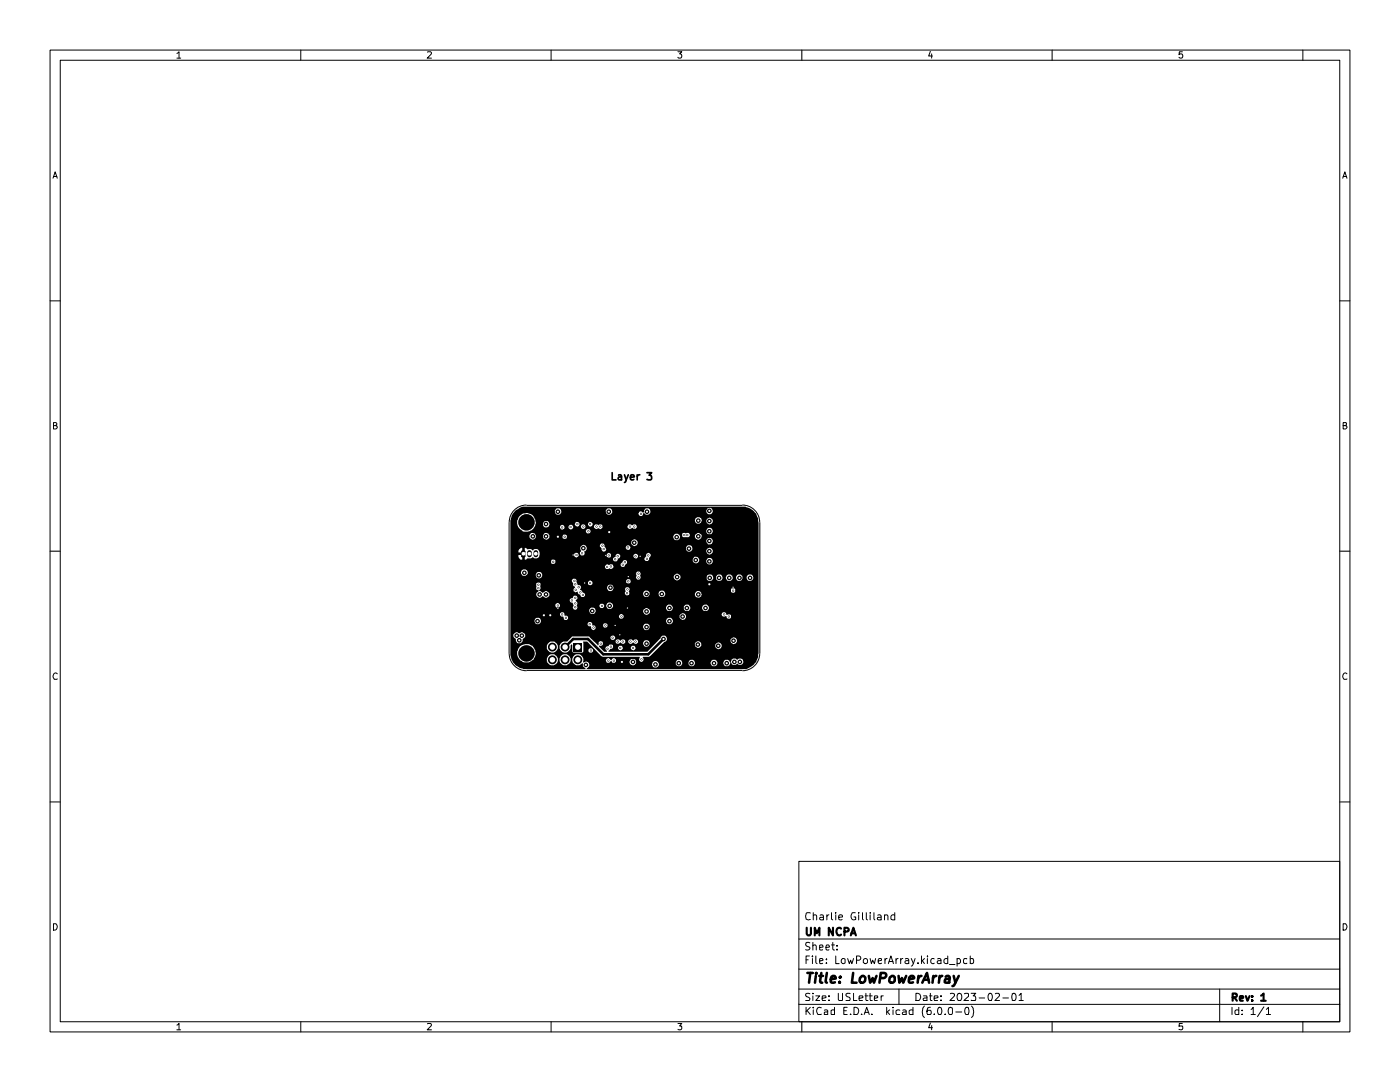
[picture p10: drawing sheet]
<svg xmlns="http://www.w3.org/2000/svg" width="279mm" height="216mm" viewBox="0 0 279 216" stroke-linecap="round" stroke-linejoin="round" font-family="sans-serif">
<g fill="none" stroke="#000" stroke-width=".2">
<path d="M10 10h259.4v195.9h-259.4zM12 12h255.4v191.9h-255.4zM35.3 10.7l.4-.4v1.3M35.3 11.6h.8M60 10v2M85.3 10.4l.6-.1 .2 .4-.8 .9h.8M110 10v2M135.3 10.3h.8l-.5 .5h.4l.1 .2-.1 .5-.5 .1-.2-.2M160 10v2M185.7 10.2l-.4 1h.8M185.9 10.8v.8M210 10v2"/>
<path d="M236 10.3h-.6l-.1 .6 .2-.1h.5v.7l-.5 .1-.2-.2M260 10v2M10.6 35.6l.4-1.3 .4 1.3M10.7 35.2h.6M268 35.6l.4-1.3 .4 1.3M268.1 35.2h.6M10 60h2M267.4 60h2M10.7 84.9h.4l.2-.4-.1-.2h-.5v1.3h.5l.2-.4-.3-.3M268.1 84.9l.5-.1v-.5h-.5v1.3h.5l.2-.4-.3-.3M10 110h2M101.6 104.2v26.2"/>
<path d="M105.1 100.8a3.4 3.4 0 0 0-3.5 3.4M105.1 100.8h43.1M148.2 100.8a3.5 3.5 0 0 1 3.4 3.4v26.2a3.4 3.4 0 0 1-3.4 3.4M267.4 110h2M11.4 134.5a.58 .58 0 0 0-.8 .1 .58 .58 0 0 0 .2 .8v.2l.6-.1M101.6 130.4a3.4 3.4 0 0 0 3.5 3.4M105.1 133.8h43.1M268.8 134.5a.58 .58 0 0 0-.8 .1 .58 .58 0 0 0 .1 .8l.1 .2 .6-.1M10 160h2M159.4 171.9h108v32h-108zM267.4 160h2M10.7 184.3h.5a.72 .72 0 0 1 .2 .8 .72 .72 0 0 1-.7 .5z"/>
<path d="M159.4 197.4h108M159.4 193.4h108M159.4 187.4h108M160.9 191.5h.4M161.5 190.8h-.6v1.5M161.6 198.3h-.7v.5l.6 .3 .1 .3-.1 .2h-.7M161.6 188.1h-.7a.61 .61 0 0 0 0 .7 .61 .61 0 0 0 .6 .2l.1 .3a.6 .6 0 0 1-.8 .2M161.7 182.2l-.7-.1-.2 .6a.63 .63 0 0 0 .2 .7 .63 .63 0 0 0 .7 .1M162.1 190.8v.1M162.1 191.3v1M162.2 198.2v.1M162.2 188.7l.3-.1h.3l.1 1"/>
<path d="M162.2 188v1.6M162.2 198.7v.9M162.3 182.7l.1-.1a.36 .36 0 0 1 .6 .2v.8M162.3 182.1v1.5M162.8 198.7h.8l-.8 .9h.8M162.8 190.8v1.2l.3 .3M163.6 191.8l.7-.2-.2-.3h-.5v.9h.6M163.6 189.1l.7-.1-.2-.4h-.5v.9h.6M163.7 182.6h.6v1M164.1 199.2l.7-.1v-.4h-.6l-.1 .2 .1 .7h.6M164.3 183h-.6l-.1 .2v.2l.2 .2 .5-.1M164.8 189.1l.7-.1-.1-.4h-.5l-.1 .8 .2 .2 .4-.1"/>
<path d="M164.9 192.1v.2M164.9 191.3v.2M165 182.5v1.1M165.4 199.6h.1M165.4 198.7v.2M165.4 182.5l-.4 .4M165.9 182.1v1.3l.3 .2M165.9 188.6h.6M166.2 188v1.4l.3 .2M166.8 190.8v1.5h.7M166.8 182.1v.1M166.8 182.5v1.1"/>
<path d="M167 189.4v.2M167 188.6v.2M167.3 198.2v1.2l.2 .2h.6v-1.4M167.4 183h.7v-.4l-.5-.1-.2 .3 .1 .7h.6M168 191.4l.1-.1 .6 .1-.1 .8-.5 .1-.2-.3zM169.2 191.3l.3 1 .3-.7 .2 .7 .3-1M169.7 198.3l-.6-.1-.3 .3a.74 .74 0 0 0 .8 .6v.5h-.8M170.3 198.2v1.4h.7M170.7 182.1h-.6a.82 .82 0 0 0-.3 .8 .82 .82 0 0 0 .6 .7l.4-.1v-.5h-.4M170.9 191.6l.7-.1 .2-.2-.1-.4-.3-.1h-.5v1.5M171.4 182.1v.1M171.4 182.5v1.1"/>
<path d="M171.4 199.2l.8-.1-.1-.4h-.6l-.1 .2 .1 .7h.6M172.1 182.1v1.3l.2 .2M172.4 191.4l.2-.1h.4l.1 .3v.4a.47 .47 0 0 1-.4 .3 .47 .47 0 0 1-.4-.3zM172.6 198.7h.6M172.8 198.2v1.3l.1 .1h.3M172.9 182.1v1.3l.2 .2M173.5 198.7h.6M173.7 198.2v1.3v.1h.4M173.7 191.3l.2 1 .3-.7 .3 .7 .3-1M173.7 182.1v.1M173.7 182.5v1.1M174.4 182.1v1.3l.2 .2"/>
<path d="M174.5 199.2l.7-.1-.1-.4h-.5l-.1 .2 .1 .7h.5M175.2 182.6h.6l.1 1M175.3 191.8l.6-.2v-.3h-.4l-.2 .2v.7h.6M175.9 183h-.7l-.1 .2v.2l.2 .2 .6-.1M175.9 198.7v.9M176.3 198.7h-.4v.3M176.5 182.7l.1-.1a.36 .36 0 0 1 .6 .2v.8M176.5 182.5v1.1M176.6 191.3v1M177 191.3h-.1l-.3 .3M177.3 192.3l.5-1.5 .5 1.5M177.5 191.9h.7"/>
<path d="M178.6 182.6l-.5-.1-.3 .4 .1 .6h.7M178.6 182.1v1.5M178.8 191.3v1M179.2 191.3l-.4 .3M179.4 197.4v3M179.7 191.3v1M180.2 191.3l-.5 .3M180.7 191.3h.6l.1 1M181.4 191.6l-.6 .1-.2 .2 .2 .4 .6-.1M181.9 191.3l.4 1M182.6 191.3l-.3 1-.4 .5M182.8 198.2a.79 .79 0 0 1 .9 .5 .79 .79 0 0 1-.3 .9h-.6z"/>
<path d="M183.2 192.1v.2M183.9 190.8v1.5M184.1 191.7l.4 .6M184.3 198.7h.6l.1 .2v.7h-.7v-.4l.7-.1M184.5 191.3l-.6 .6M185.1 190.8v.1M185.1 191.3v1M185.5 198.7h.5M185.7 198.2v1.3l.1 .1h.2M186.4 199.2l.8-.1-.1-.4h-.6l-.1 .2 .1 .7h.6M186.4 191.3h-.4l-.2 .3v.4l.2 .3 .4-.1M187.1 191.3h.6l.1 1"/>
<path d="M187.8 199.6h.1M187.8 198.7v.2M187.8 191.6l-.5 .1-.3 .2 .3 .4 .5-.1M189.1 191.3h-.5l-.2 .3v.4a.52 .52 0 0 0 .7 .2M189.1 190.8v1.5M189.5 192.4h1.1M189.7 198.3h.7l.1 .3-.9 1h.9M191 191.3h.4l.3 .3v.4l-.3 .3-.4-.1M191 191.3v1.5M191.2 198.3l.3-.1a.88 .88 0 0 1 .2 1.4h-.4l-.2-.2-.1-.7zM192.4 198.3h.9v.5l-.9 .8h.9M193 191.3h-.5l-.2 .3 .1 .6h.6"/>
<path d="M193.6 191.3h.5l.2 .3-.1 .6h-.6M193.6 190.8v1.5M193.8 198.2h.9l-.5 .5 .4 .1v.8h-.8M195.4 199.1h1.1M197.4 198.3l.3-.1a1.04 1.04 0 0 1 .2 1.4h-.5l-.1-.2-.1-.7zM198.6 198.3l.6-.1 .2 .1 .1 .3-1 1h1M200.2 199.1h1.1M202 198.3l.4-.1a.96 .96 0 0 1 .1 1.4h-.5zM203.4 198.6l.4-.4v1.4M203.4 199.6h.8M243.4 197.4v6.5M268.1 184.3h.5a.72 .72 0 0 1 .2 .8 .72 .72 0 0 1-.7 .5z"/>
<path d="M35.3 204.6l.4-.4v1.3M35.3 205.5h.8M60 203.9v2M85.3 204.3l.6-.1 .2 .4-.8 .9h.8M110 203.9v2M135.3 204.2h.8l-.5 .5h.4v.7h-.7M159.4 200.4h108M160 203.9v2M160.9 201v1.4M161 201.6l.7 .8M161.7 201l-.8 .8M162.3 201v.1"/>
<path d="M162.3 201.5v.9M163.9 201.1a.67 .67 0 0 0-.8 .1 .67 .67 0 0 0 0 .9l.1 .3h.7M164.5 201.6l.5-.1 .2 .2v.7h-.7v-.4l.7-.2M166.5 201v1.4h-.6v-.8h.6M168.4 201.7h.5M169.1 201h-.7v1.4h.7M169.8 202.4h.1M170.4 201a.79 .79 0 0 1 .9 .5 .79 .79 0 0 1-.3 .9h-.6zM172 202.4h.1M172.5 202.4l.5-1.4 .5 1.4M172.6 202h.7M174 202.4h.1"/>
<path d="M177 201v1.4M177.1 201.9l.4 .5M177.5 201.5l-.5 .5M178.2 201v.1M178.2 201.5v.9M179.6 201.6l-.4-.1-.4 .3v.4l.2 .2h.6M180.2 201.6l.4-.1 .2 .2v.7h-.6v-.4l.6-.2M182.2 201v1.4h-.6l-.2-.2 .1-.6h.7M184.5 200.7a1.74 1.74 0 0 0 0 2.3M185.7 204.1l-.4 1h.8M185.7 201l-.4 .1a1.28 1.28 0 0 0-.2 1.3h.6l.1-.6-.1-.2h-.6l-.1 .2M185.9 204.6v.9"/>
<path d="M186.4 202.4h.1M187.3 201.1l.3-.1a1.1 1.1 0 0 1 .2 1.4h-.4l-.2-.2-.1-.6zM188.6 202.4h.1M189.4 201.1l.3-.1 .4 .3v.9l-.2 .2h-.4l-.2-.2-.1-.6zM190.8 201.9h1.1M192.7 201.1h.6l.1 .8-.2 .5h-.4l-.2-.2-.1-.6zM193.9 200.7a1.74 1.74 0 0 1 0 2.3M210 203.9v2M236 204.2h-.6l-.1 .6 .7-.1v.7h-.7M245.9 201v1.4M247.2 201v1.4h-.6l-.1-.2v-.6h.7M247.9 202.4h.1"/>
<path d="M247.9 201.6v.1M249.7 201.4l.4-.4v1.4M249.7 202.4h.8M252.2 200.9l-1.2 2M252.7 201.4l.5-.4v1.4M252.7 202.4h.9M260 203.9v2"/>
</g>
<g fill="none" stroke="#000" stroke-width=".42">
<path d="M104.2 110.1h.4v.9h-.4zM161 185.1v1.2l.2 .3h.4l.2-.3v-1.2M162.6 186.6v-1.5l.4 1.1 .5-1.1v1.5M166.2 185.1v1.5l-.8-1.5v1.5M167.9 185.3l-.3-.2a.77 .77 0 0 0-.7 .8 .77 .77 0 0 0 .7 .7l.3-.1M168.5 185.9l.8-.1 .1-.4-.4-.3h-.5v1.5M169.8 186.6l.5-1.5 .5 1.5M169.9 186.2h.7M246 199h.6l.2-.2v-.5l-.8-.1v1.5M246.3 199l.5 .7M247.4 199.3l.7-.2-.1-.3h-.5l-.1 .1 .1 .8h.5M248.6 198.8l.4 .9 .4-.9"/>
<path d="M249.9 199.6v.1M249.9 198.8v.1M251.7 198.7l.5-.5v1.5M251.7 199.7h.9"/>
</g>
<g fill="none" stroke="#000" stroke-width=".51">
<path d="M132.4 127.5l-3 3.1h-9l-3.1-3.1h-2.9l-1.6 1.6M161.1 194.1h1.1M161.7 194.1l-.2 2M162.8 194.7l-.2 1.4M162.9 194.1v.2M163.5 194.7h.8M163.9 194.1l-.2 1.7v.2l.4 .1M165 194.1l-.2 1.7 .2 .3M165.8 195.4l1-.2-.3-.5-.6 .2-.1 .9 .2 .3 .6-.1M167.6 195.9v.2M167.7 194.9l.1 .1h-.2l.1-.1-.1 .2M170.3 194.1l-.3 2h.9"/>
<path d="M171.6 195.2l.4-.5h.4l.3 .5-.1 .5a.63 .63 0 0 1-1 .2zM173.4 194.7l.3 1.4 .5-.9 .2 .9 .5-1.4M175.7 195.2l.9-.1 .3-.4-.1-.4-.3-.2h-.7l-.3 2M177.6 195l.4-.3h.3l.3 .3v.7a.63 .63 0 0 1-1.1 .2zM179.3 194.7l.2 1.4 .5-.9 .3 .9 .5-1.4M181.4 195.4l1-.2 .1-.1-.3-.4h-.4l-.4 .4v.7l.2 .3 .6-.1M183.3 194.7l-.2 1.4M183.9 194.7l-.4 .2-.2 .3M184.1 196.1l.9-2 .4 2M184.4 195.5h.9M186.3 194.7l-.2 1.4M186.9 194.7l-.7 .5"/>
<path d="M187.5 194.7l-.1 1.4M188 194.7l-.5 .5M188.7 194.9l.3-.2h.3l.2 .2-.1 1.2M189.6 195.2l-1 .2v.3v.3h.9M190.3 194.7l.4 1.4M191.3 194.7l-.9 1.9-.3 .2"/>
</g>
<g fill="#000">
<path d="M104.2 110.1h.4v.9h-.4zM107.3 116.5h.2l.2 .2-.2 .2h-.2l-.1-.2zM107.3 117.2h.2l.2 .1-.2 .2h-.2l-.1-.2zM110.3 111.9h.2l.1 .2-.1 .2h-.2l-.1-.2zM112.1 105.1h.2l.1 .1-.1 .2h-.2l-.1-.2zM112.6 106.9h.2l.1 .2-.1 .2h-.2l-.1-.2zM113.8 105h.2l.1 .2-.1 .1h-.2l-.1-.1zM114 119.6h.2l.1 .2-.1 .2h-.2l-.1-.2zM114.3 110.6h.2l.1 .1-.1 .2h-.2l-.1-.2zM114.5 115.7h.2l.2 .2-.2 .2h-.2l-.1-.2zM114.7 116.4h.2l.1 .2-.1 .2h-.2l-.1-.2zM114.7 119.1h.2l.1 .2-.1 .2h-.2l-.1-.2z"/>
<path d="M114.8 117.5h.2l.1 .2-.1 .2h-.2l-.1-.2zM115 110.6h.2l.1 .1-.1 .2h-.2l-.1-.2zM115.1 104.4h.2l.1 .2-.1 .2h-.2l-.1-.2zM115.4 117h.2l.1 .2-.1 .2h-.2l-.1-.2zM115.7 118h.2l.1 .2-.1 .2h-.2l-.1-.2zM116.1 110.2h.2l.1 .2-.1 .2h-.2l-.1-.2zM116.2 118.5h.2l.1 .2-.1 .2h-.2l-.1-.2zM116.3 104.9h.2l.1 .2-.1 .2h-.2l-.1-.2zM116.6 116.1h.2l.1 .2-.1 .2h-.2l-.1-.2zM117.3 105.8h.2l.1 .2-.1 .2h-.2l-.1-.2zM117.7 104.4h.2l.1 .2-.1 .2h-.2l-.1-.2zM117.7 116.1h.2l.1 .2-.1 .2h-.2l-.1-.2z"/>
<path d="M118.9 104.9h.2l.2 .2-.2 .2h-.2l-.1-.2zM119.7 104.9h.2l.1 .2-.1 .2h-.2l-.1-.2zM120.1 108.7h.2l.1 .2-.1 .2h-.2l-.1-.2zM120.4 109.4h.2l.1 .2-.1 .1h-.2l-.1-.1zM120.8 110.6h.2l.1 .2-.1 .2h-.2l-.1-.2zM121.1 112.9h.2l.1 .2-.1 .2h-.2l-.2-.2zM121.4 110.6h.2l.1 .2-.1 .2h-.2l-.1-.2zM121.8 112.8h.2l.1 .2-.1 .2h-.2l-.1-.2zM122.7 111.4h.2l.1 .2-.1 .2h-.2l-.1-.2zM123.2 110.8h.2l.1 .2-.1 .2h-.2l-.1-.2zM124.2 112.5h.2l.1 .2-.1 .2h-.2l-.1-.2zM124.6 112h.2l.1 .2-.1 .2h-.2l-.1-.2z"/>
<path d="M125 118.2h.2l.1 .2-.1 .2h-.2l-.1-.2zM125.1 117.4h.2l.1 .2-.1 .2h-.2l-.1-.2zM125.2 109h.2l.1 .2-.1 .2h-.2l-.1-.2zM125.3 115.8h.2l.1 .2-.1 .2h-.2l-.1-.2zM125.3 114.9h.2l.1 .2-.1 .2h-.2l-.1-.2zM125.6 104.9h.2l.1 .2-.1 .2h-.2l-.1-.2zM126.5 104.9h.2l.1 .2-.1 .2h-.2l-.1-.2zM126.7 110.8h.2l.1 .2-.1 .2h-.2l-.1-.2zM127.3 115h.2l.1 .2-.1 .2h-.2l-.1-.2zM127.3 114.3h.2l.1 .2-.1 .2h-.2l-.1-.2zM127.7 110.8h.2l.1 .2-.1 .2h-.2l-.1-.2zM127.8 102.3h.2l.1 .2-.1 .2h-.2l-.1-.2z"/>
<path d="M129 111.3h.2l.1 .2-.1 .2h-.2l-.1-.2zM129.3 110.6h.2l.1 .2-.1 .2h-.2l-.1-.2zM102.7 102h8l.1 .4a.72 .72 0 0 0 1.2-.1v-.3h8.9l.1 .4 .3 .3h.5l.2-.2h5.4l.3 .5h.4l.3-.6 .5 .3 .6-.1 .3-.3v-.4h11.2v.4l.2 .2 .6 .1a.68 .68 0 0 0 .5-.6 .68 .68 0 0 0-.5-.7l-.6 .1-.2 .5h-11.2l-.3-.4a.75 .75 0 0 0-.7 .1 .75 .75 0 0 0-.4 .7l-.3-.2a.43 .43 0 0 0-.5 0 .43 .43 0 0 0-.2 .4h-5.4l.2-.6-.4-.5-.6 .1-.3 .3v.2h-8.9l-.1-.3-.3-.3-.6 .1-.3 .3v.2h-8l1-.7 .7-.2h44.4a3.5 3.5 0 0 1 2.6 3.1l-.1 26.4a2.98 2.98 0 0 1-2.5 2.9l-31.7-.1a1.06 1.06 0 0 0 .4-1.1l-.5-.3-.5 .2h-.2l.1-.4h4.5l.3 .4h.4l.2-.3h.3l.2 .3h.4l.2-.1h2.7a.63 .63 0 0 0 .5 .6 .63 .63 0 0 0 .6-.2h3.4l.2 .5 .3 .2h.5l.2-.2 .2-.2-.1-.6h3.5l.1 .5a.72 .72 0 0 0 1.1-.2v-.3h1.3v.4l.3 .2 .6 .1 .4-.4v-.3h3.1l.3 .6 .6 .1 .5-.4v-.3h1.2l.2 .6 .7 .1 .6-.7 .4 .5h.5l.3-.3 .4 .3h.4a.67 .67 0 0 0 .5-.7 .67 .67 0 0 0-.5-.6h-.4l-.3 .3-.4-.3h-.5l-.3 .2-.2 .6-.5-.5h-.5l-.3 .1-.1 .4h-1.2l-.2-.4-.3-.1h-.5l-.2 .1-.2 .4h-3.1l-.1-.3-.3-.2h-.6l-.3 .5h-1.3a.68 .68 0 0 0-1.1-.4l-.1 .4h-3.5l-.3-.3h-.5l-.3 .2-.2 .4h-3.4a.65 .65 0 0 0-.1-1l-.7 .1-.3 .5h-2.7v-.5l-.3-.3-.3 .1-.4 .3a.51 .51 0 0 0-.5-.4 .51 .51 0 0 0-.5 .5h-4.5v-.4a1.14 1.14 0 0 0-1.8-.5l-.4 .5 .1 .8 .7 .6h.6l.6-.5 .1 .6 .5 .4v.2l-12.4-.1a3.1 3.1 0 0 1-2.5-3h1.3v.2a2.29 2.29 0 0 0 1.4 1.6h1l.8-.5h2.7a1.02 1.02 0 0 0 .8 1l.6 .1 .2-.2a.95 .95 0 0 0 .6-.9h.4l.1 .5 .6 .6h.6l.5-.4a1.01 1.01 0 0 0 .1-1.4l-.5-.4h-.7l-.5 .3-.2 .8h-.4v-.3a1.14 1.14 0 0 0-1.8-.5l-.4 .5v.3h-2.7l.1-.2a1.74 1.74 0 0 0-.1-2.4h2.7l.1 .6 .2 .1a1.07 1.07 0 0 0 1.2 .4 1.07 1.07 0 0 0 .7-1.1h.4l.1 .6 .1 .1a1.11 1.11 0 0 0 1.4 .3 1.11 1.11 0 0 0 .6-1.3l.1-.2 .2 .1v1.3l.2 .2h1.8l.2-.4h1l.3 .4h.4l.3-.2v-.3l-.3-.3h-.4l-.3 .4h-1l-.1-1.7 .9-.1 3 3.1h7.5v.1a.47 .47 0 0 0 0 .8 .47 .47 0 0 0 .7-.3v-.3l-.1-.2 .1-.1 1.3-.1 2.4-2.4h6.6v.2a.67 .67 0 0 0 1 .3l.3-.2h2.7a.64 .64 0 0 0 .8 .6 .64 .64 0 0 0 .5-.9 .64 .64 0 0 0-1-.2l-.3 .2v.3h-2.7v-.5l-.2-.2a.63 .63 0 0 0-.7-.2 .63 .63 0 0 0-.4 .6h-6.6l.9-.8h12.8v.2a.64 .64 0 0 0 .9 .5 .64 .64 0 0 0 .3-.9 .64 .64 0 0 0-1-.3l-.2 .3v.2h-12.8l.1-.5-.3-.4a.76 .76 0 0 0-1.1 .5l-2.5 2.6h-7.7l-.1-.1 .4-.4 .5-.2h1.1v.2l.4 .3 .5-.3v-.2h1.6v.2l.4 .3 .5-.3v-.3l-.2-.3h-.4l-.3 .4h-1.6l-.3-.4h-.4l-.2 .4h-1.1v-.6l-.6-.1-.2 .3a.59 .59 0 0 0-.6 .4 .59 .59 0 0 0 .3 .7h-.6l-1.1-1 .1-.2 .5 .1 .2-.3v-.4l-.2-.2h2.8l.2 .4h.4l.4-.2 .4 .3 .2-.1 .3-.4h.6v.2l.4 .3 .5-.3 .5 .3 .4-.1h1.2l.1 .5 .3 .1 .6-.1 .2-.3-.1-.7-.3-.1h-.6l-.2 .6h-1.2a.45 .45 0 0 0-.1-.8h-.4l-.3 .2-.3-.2h-.5l-.2 .4h-.6l-.3-.4h-.4l-.2 .2-.4-.2h-.4l-.2 .4-3.1-.1-.3 .1v.7l-.2 .1-1.5-1.5h4l.3 .4h.4l.3-.3v-.3l-.3-.3h-.4l-.3 .5h-4l-.2-.3h-3.5l-.9 1h-.8a1.21 1.21 0 0 0-.7 1.1h-.4v-.2a1.14 1.14 0 0 0-1.8-.5l-.4 .4v.3h-2.7l-.1-.2-.8-.4-1 .1a1.68 1.68 0 0 0-1.3 1.8h-1.3v-3.6h.5l.1 .4a.6 .6 0 0 1 .5 .6l.2 .5 .7 .1 .4-.5 .1-.5a.65 .65 0 0 0 .3-1 .65 .65 0 0 0-1.1 0 .66 .66 0 0 0-.7-.2 .66 .66 0 0 0-.5 .6h-.5v-2.9h4.8l.1 .4 .3 .2h10.2l.2 .5h.4l.1 .1a.46 .46 0 0 0 .6 .6 .46 .46 0 0 0 .2-.7l-.3-.2h1.8l.3 .4h.4l.2-.1h7.2l.1 .5 .3 .1 .6-.1 .2-.3-.1-.7-.3-.1h-.6l-.2 .6h-7.2v-.5l-.2-.2-.5 .1-.2 .3h-2.1v-.3l-.3-.4h-.4l-.2 .4h-9.8l.4-.4v-.2h25l.3 .6h.7a.67 .67 0 0 0 .4-.6 .67 .67 0 0 0-.4-.6h-.6l-.2 .1-.2 .5h-25v-.4l-.4-.2-.6 .1-.2 .5h-4.8v-1.3h9.9l.2 .4 .5 .1-.1 .2 .3 .4h.5l.2-.3-.1-.4h10.2l.3 .4h.4l.3-.4h11.1v.3a.67 .67 0 0 0 1 .3 .67 .67 0 0 0 .1-1h7.3l.3 .4 .6-.1 .1 .4 .3 .1h.4l.2-.1-.1-.6h-.9l-.2-.5h-.4l-.3 .4h-7.3a.63 .63 0 0 0-.7-.2 .63 .63 0 0 0-.4 .6h-11.1v-.1l-.5-.4-.5 .4v.1h-10.2l-.2-.1h-.4l-.1-.6-.2-.1h-.4l-.2 .4h-9.9v-.8h15.7l.2 .5 .2 .2 .6-.1 .3-.4h9.5v.2a.67 .67 0 0 0 1 .4 .67 .67 0 0 0 .1-1.1 .69 .69 0 0 0-1.1 .5h-9.5v-.2a.68 .68 0 0 0-1.1-.4l-.2 .4h-15.7v-1h8.9l.3 .4h.4l.3-.2v-.4l-.5-.3-.4 .2-.1 .3h-8.9v-1h11.8a.55 .55 0 0 0 .6 .5 .72 .72 0 0 1 0 .9l.2 .4 .5 .1 .2-.4-.1-.4h4.5l.3 .4h.4l.3-.2v-.3h.4l.2 .5 .2 .2h.5l.3-.2h10.7l.3 .5 .7 .1 .2-.1 .2-.5h2.2l.1 .5 .2 .1h.6l.4-.6h2.3l.3 .5 .7 .1 .4-.4v-.3l-.4-.6h-.6l-.2 .2-.2 .5h-2.3l-.3-.6-.6-.1-.4 .4v.3h-2.2l-.1-.3-.3-.4h-.6l-.2 .2-.2 .5h-10.7a.61 .61 0 0 0-.3-1l-.5-.1-.2 .2-.2 .4h-.4l-.3-.3h-.4l-.3 .4h-4.5l.1-.6-.3-.3v-.3l.3-.2v-.3l-.2-.3h-.4l-.3 .5h-.3l-.3 .4h-11.8v-2.5h5.1l.1 .4 .3 .1 .1 .1a.66 .66 0 0 0-.5 .9 .66 .66 0 0 0 1 .3l.2-.1h.3a.68 .68 0 0 0 1 .1 .68 .68 0 0 0-.1-1.1 .68 .68 0 0 0-1 .3l-.9-.4 .4-.4v-1.1l-.3-.2-.6 .2v.9h-5.1v-1.4h12.2l.3 .4v.5l.4 .4-.3 .3v.4l.3 .3 .4-.2 .1 .4 .4 .2 .4 .5h.4l.3-.2v-.4l-.2-.1h8.1l.3 .4h.3l.3-.3h2.8l.1 .5 .3 .1 .6-.1 .2-.5h1.8l.2 .5 .2 .1 .7-.1 .3-.4h5.9a.68 .68 0 0 0 1.1 .5 .68 .68 0 0 0-.2-1.2h-.5l-.3 .4-.1 .3h-5.9l-.3-.7a.72 .72 0 0 0-1 .3l-.1 .3h-1.8v-.3l-.2-.3h-.6l-.4 .4v.2h-2.8v-.1l-.1-.5 .1-.1h20.3l.1 .4 .5 .1 .2-.3v-.4l-.1-.2-.4-.1-.2 .1-.1 .4h-20.3v-.4l-.2-.2h-.4a.64 .64 0 0 0-.1 .8l-.2 .4h-8.1l-.3-.1-.6-.7 .2-.3h5.3l.2 .6h.7a.65 .65 0 0 0 .3-.7 .65 .65 0 0 0-.4-.5l-.6 .1-.2 .5h-5.3v-.4l-.6-.1-.2-.5h2.2l.1 .4 .5 .1a.48 .48 0 0 0 .2-.8h6.9l.1 .3 .5 .1a.43 .43 0 0 0 .3-.4 .43 .43 0 0 0-.3-.4h-.4l-.2 .4h-6.9a.47 .47 0 0 0-.5-.1 .47 .47 0 0 0-.3 .4h-2.2l-.1-.2 .1-.4-.3-.2h-.4l-.3 .4h-12.2v-1.7h2.1l.1 .5 .3 .2h.5l.2-.2h1.8l.1 .4 .4 .3h.4l.2-.2h18.9l.3 .5h.4l.2-.6h6.7a.68 .68 0 0 0 .6 .7 .68 .68 0 0 0 .7-.6h5.2l.1 .5 .3 .2 .7-.1 .2-.3v-.3h.6l.1 .5 .3 .2 .6-.1 .3-.3v-.3h.7l.1 .5 .3 .2h.5l.2-.2 .2-.5h.7l.1 .5 .3 .2 .6-.1 .3-.3v-.3h.8l.1 .5a.75 .75 0 0 0 1.3-.4l-.2-.5-.3-.2-.6 .1-.3 .5h-.8l-.1-.4-.4-.2-.5 .1-.3 .5h-.7l-.1-.3-.3-.3h-.5l-.3 .2-.1 .4h-.7l-.1-.3-.3-.3-.6 .1-.3 .3v.2h-.6l-.2-.5a.72 .72 0 0 0-1 .3v.2h-5.3a.68 .68 0 0 0-.6-.7 .68 .68 0 0 0-.7 .6h-6.7v-.9l-.2-.2-.5 .1a.48 .48 0 0 0 0 .8l-.2 .3h-18.9l.2-.6-.4-.5-.6 .1-.3 .5h-1.8l.2-.2v-.4l-.4-.5h-.5l-.3 .2-.1 .4h-2.1v-1.1h18.8l.3 .4h.4l.2-.1 .4 .1 .4-.3-.1-.5h1.6l.1 .3 .1 .1 .5-.1 .1-.3a.57 .57 0 0 0 .4-.9h-.7l-.5 .9-2.1-.1-.3 .2a.45 .45 0 0 0-.5-.1 .45 .45 0 0 0-.3 .4h-18.8v-1h8.1v.3l.2 .1h.4l.2-.2v-.5l-.2-.1h-.4l-.2 .4h-8.1v-1.1h1.6l.4 .7 18.4-.1 .3 .4h.4l.3-.2v-.3h5.3l.3 .4h.4l.2-.1h8.8v.4l.6 .2h.3l.3-.5h1.5v.4l.2 .2 .6 .1a.67 .67 0 0 0 .5-.6 .67 .67 0 0 0-.5-.7l-.6 .1-.2 .5h-1.5v-.3a.64 .64 0 0 0-.7-.5 .64 .64 0 0 0-.5 .7h-8.8v-.5l.4-.4v-.2l-.4-.4-.5 .2-.1 .6-.3 .4h-5.3l.4-.2 .1-.4h2.6l.2 .4 .5 .1a.49 .49 0 0 0 .1-.8 .49 .49 0 0 0-.8 .3l-2.6-.1a.54 .54 0 0 0-.7-.2 .54 .54 0 0 0-.3 .6l-.3 .1-.2 .3h-17.2l.1-.2h.7l.4-.2 .4 .2h.5l.4-.3 .1-.4h6.9l.2 .5 .3 .1 .4-.4-.2-.5h.4l.3 .4h5.1l.1 .4 .5 .1 .2-.2-.1-.6a.43 .43 0 0 0-.5-.1 .43 .43 0 0 0-.2 .4h-4.7l.3-.2-.1-.4a.94 .94 0 0 0 .4-1.1l-.2-.2h2.9l.4 .9a.45 .45 0 0 0 .7 .1 .45 .45 0 0 0 0-.7h4.1v.2a.43 .43 0 0 0 .4 .3 .43 .43 0 0 0 .4-.3h11.2v.3l.4 .4 3.7-.1v.2a.67 .67 0 0 0 1 .3 .67 .67 0 0 0 0-1.1 .67 .67 0 0 0-1 .3v.3h-3.1a.69 .69 0 0 0-.1-1.2l-.6 .1-.3 .5h-11.1a.47 .47 0 0 0-.4-.6 .47 .47 0 0 0-.5 .4h-4.2l-.3-.7h-.4l-.3 .4h-2.9l-.4-.2-.6 .5 .2 .8-.3 .4-.9-.1-.2 .4h-6.9l-.1-.8-.4-.3h-.5l-.4 .2-.3-.2h-.7l-.6-.3v2.4h-.5v-1h-.7v.3h-1.6v-.8h2.3v-.9l-.6 .3-.1 .6h-1.6v-1.9h24.1v.2l.2 .3a.63 .63 0 0 0 .9 0 .63 .63 0 0 0 .1-.9h13.8l.2 .6h.7a.64 .64 0 0 0 .4-.6 .64 .64 0 0 0-.5-.5h-.6l-.2 .3v.2h-13.8l-.6-.3-.5 .3-.1 .4h-24.1v-1.3h3.8a.64 .64 0 0 0 .6 .6 .64 .64 0 0 0 .6-.6h1.5v.3a.66 .66 0 0 0 .7 .4 .66 .66 0 0 0 .5-.6h2.7v.3l.2 .1 .5-.1 .1-.3h21.3l.2 .6 .7 .1a.66 .66 0 0 0 .3-1h.5v.2l.3 .2 2.3-.2a.66 .66 0 0 0 .7 .7 .66 .66 0 0 0 .6-.8 .66 .66 0 0 0-.9-.5l-.3 .3-.1 .3h-1.1l.1-.3-.3-.4h-1.1l-.2 .5h-.5l-.3-.3h-.5l-.3 .2-.1 .4h-21.3v-.3l-.2-.1h-.5l-.1 .4h-2.7a.64 .64 0 0 0-.5-.8 .64 .64 0 0 0-.7 .7h-1.5v-.2a.64 .64 0 0 0-.7-.5 .64 .64 0 0 0-.5 .7h-3.8v-2.7h1.3v.3a1.89 1.89 0 0 0 2.4 1.4h11.3l.3 .4h.4l.3-.4h23.1l.1 .5 .8 .1a.65 .65 0 0 0 .2-1 .65 .65 0 0 0-1 .1l-.1 .3h-23.1l-.3-.4h-.4l-.3 .4h-11.2l.4-.2 .4-.4 .3-.8h1.6v.3l.4 .3h3l.2 .5 .5-.1 .2-.4h.8v.1l.5 .4 .2-.1 .2-.5h1.5a.47 .47 0 0 0 .5 .5 .47 .47 0 0 0 .4-.5h1.7v.1l.5 .4 .5-.2a.45 .45 0 0 0 .5 .1 .45 .45 0 0 0 .2-.4h5v.1l.4 .4 .4-.1 .1-.2 .8 .2 .2-.3v-.2l-.3-.4h-.4l-.2 .2-.7-.2-.3 .5h-5v-.3l-.2-.2h-.4l-.1 .2-.3-.2h-.4l-.3 .5h-1.7l-.2-.5-.5 .1-.2 .4h-1.5l-.3-.4h-.4l-.2 .5-.9-.1a.43 .43 0 0 0-.5-.4 .43 .43 0 0 0-.3 .5h-2.5l.2-.1 .1-.5h5.1a.47 .47 0 0 0 .5 .5 .47 .47 0 0 0 .5-.5h1.6v.1a.44 .44 0 0 0 .7 .3 .44 .44 0 0 0 .1-.7 .44 .44 0 0 0-.7 0l-.1 .3h-1.6a.47 .47 0 0 0-.5-.5 .47 .47 0 0 0-.5 .5h-5.1l-.3-.6-.7 .1-.2 .2v.3h-1.6v-.8h31.9l.2 .5 .2 .2h.5l.4-.5h1v.1a.64 .64 0 0 0 1 .4 .64 .64 0 0 0 0-1.1 .64 .64 0 0 0-1 .4v.2h-1v-.5l-.4-.3h-.5l-.2 .2-.2 .4h-31.9l-.1-.3a1.71 1.71 0 0 0-2.2-1.1 1.94 1.94 0 0 0-1.3 1.9h-1.3v-.4a3.5 3.5 0 0 1 .8-1.9zM136.5 106.6h.2l.1 .2-.1 .2h-.2l-.1-.2zM137.1 106.6h.2l.1 .2-.1 .2h-.2l-.2-.2zM146.2 117.7h.2l.1 .2-.1 .1h-.2l-.1-.1zM146.2 117h.2l.1 .2-.1 .2h-.2l-.1-.2zM111.2 120.6h.2l.1 .2-.1 .2h-.2l-.1-.2zM111.2 121.2h.2l.1 .2-.1 .2h-.2l-.1-.2zM112.1 122.4h.2l.1 .2-.1 .2h-.2l-.1-.2zM112.8 123.1h.2l.2 .2-.2 .2h-.2l-.1-.2zM114.5 128.3h1.7v1.7h-1.7z"/>
<path d="M114.7 120.2h.2l.1 .2-.1 .2h-.2l-.1-.2zM114.7 121h.2l.1 .2-.1 .1h-.2l-.1-.1zM117.6 124.4h.2l.1 .1-.1 .2h-.2l-.1-.2zM117.8 129.6h.2l.2 .2-.2 .2h-.2l-.1-.2zM118.3 125h.3l.1 .2-.1 .2h-.3l-.1-.2zM119.8 128.3h.2l.1 .1-.1 .2h-.2l-.1-.2zM120 120.7h.2l.2 .2-.2 .2h-.2l-.1-.2zM120.7 124.6h.2l.1 .2-.1 .2h-.2l-.1-.2zM121.1 129.3h.2l.2 .2-.2 .1h-.2l-.1-.1zM121.3 131.6h.2l.1 .2-.1 .2h-.2l-.1-.2zM121.8 128.8h.2l.1 .2-.1 .2h-.2l-.1-.2zM122.2 127.1h.2l.1 .2-.1 .1h-.2l-.2-.1z"/>
<path d="M122.4 131.6h.2l.1 .2-.1 .2h-.2l-.1-.2zM122.7 124.6h.2l.1 .2-.1 .2h-.2l-.1-.2zM123.2 127.8h.2l.1 .2-.1 .2h-.2l-.1-.2zM123.6 126.5h.2l.1 .2-.1 .1h-.2l-.1-.1zM123.7 129.1h.2l.1 .2-.1 .2h-.2l-.1-.2zM123.9 122.8h.2l.1 .2-.1 .2h-.2l-.1-.2zM124.2 127.8h.2l.1 .2-.1 .2h-.2l-.1-.2zM125.1 121.1h.2l.1 .2-.1 .2h-.2l-.1-.2zM125.7 127.8h.2l.1 .2-.1 .2h-.2l-.1-.2zM126.2 129.1h.2l.1 .2-.1 .2h-.2l-.1-.2zM126.7 127.8h.2l.1 .2-.1 .2h-.2l-.1-.2zM127.9 131.4h.2l.1 .2-.1 .2h-.2l-.1-.2z"/>
<path d="M144.4 122.4h.2l.1 .2-.1 .2h-.2l-.1-.2zM145.4 122.8h.2l.1 .2-.1 .2h-.2l-.2-.2z"/>
<circle cx="104.6" cy="114.3" r=".47"/>
<circle cx="105.1" cy="104.2" r="1.65"/>
<circle cx="106.3" cy="107" r=".47"/>
<circle cx="107.5" cy="114.8" r=".47"/>
<circle cx="107.7" cy="118.6" r=".47"/>
<circle cx="109" cy="104.6" r=".47"/>
<circle cx="109" cy="118.6" r=".47"/>
<circle cx="109" cy="107" r=".47"/>
<circle cx="111.3" cy="102.1" r=".47"/>
<circle cx="111.3" cy="107.1" r=".47"/>
<circle cx="116.4" cy="109.4" r=".47"/>
<circle cx="121.5" cy="102.1" r=".47"/>
<circle cx="121.6" cy="106.2" r=".47"/>
<circle cx="121.8" cy="117.3" r=".47"/>
<circle cx="126.6" cy="108.3" r=".47"/>
<circle cx="129" cy="118.5" r=".47"/>
<circle cx="129.1" cy="102.1" r=".47"/>
<circle cx="132.1" cy="118.5" r=".47"/>
<circle cx="135" cy="107.2" r=".47"/>
<circle cx="135.1" cy="115.1" r=".47"/>
<circle cx="137.5" cy="109.5" r=".47"/>
<circle cx="138.9" cy="111.8" r=".47"/>
<circle cx="139.4" cy="118.6" r=".47"/>
<circle cx="139.4" cy="103.9" r=".47"/>
<circle cx="139.4" cy="107" r=".47"/>
<circle cx="141.6" cy="104" r=".47"/>
<circle cx="141.6" cy="107.9" r=".47"/>
<circle cx="141.6" cy="112" r=".47"/>
<circle cx="141.6" cy="110" r=".47"/>
<circle cx="141.6" cy="116.6" r=".47"/>
<circle cx="141.6" cy="101.9" r=".47"/>
<circle cx="141.6" cy="106" r=".47"/>
<circle cx="141.6" cy="115.3" r=".47"/>
<circle cx="143.5" cy="115.3" r=".47"/>
<circle cx="145.5" cy="115.3" r=".47"/>
<circle cx="147.6" cy="115.3" r=".47"/>
<circle cx="149.7" cy="115.3" r=".47"/>
<circle cx="103.1" cy="126.8" r=".47"/>
<circle cx="103.6" cy="127.8" r=".47"/>
<circle cx="104.1" cy="126.8" r=".47"/>
<circle cx="105.1" cy="130.4" r="1.65"/>
<circle cx="107.3" cy="124" r=".47"/>
<circle cx="108.5" cy="122.8" r=".47"/>
<circle cx="109.8" cy="122.8" r=".47"/>
<circle cx="110.2" cy="129.1" r=".89"/>
<circle cx="110.2" cy="131.7" r=".89"/>
<circle cx="112.8" cy="129.1" r=".89"/>
<circle cx="112.8" cy="131.7" r=".89"/>
<circle cx="112.8" cy="129.1" r=".25"/>
<circle cx="115.3" cy="131.7" r=".89"/>
<circle cx="116.9" cy="132.7" r=".47"/>
<circle cx="118.2" cy="121.9" r=".47"/>
<circle cx="121.7" cy="120.9" r=".47"/>
<circle cx="124.1" cy="132.1" r=".47"/>
<circle cx="126.3" cy="132.1" r=".47"/>
<circle cx="129" cy="122" r=".47"/>
<circle cx="129" cy="128.4" r=".47"/>
<circle cx="129" cy="125.1" r=".47"/>
<circle cx="130.8" cy="132.6" r=".47"/>
<circle cx="132.4" cy="127.5" r=".47"/>
<circle cx="133.6" cy="121.3" r=".47"/>
<circle cx="133.6" cy="124" r=".47"/>
<circle cx="135.5" cy="132.3" r=".47"/>
<circle cx="136.2" cy="123" r=".47"/>
<circle cx="137.1" cy="121.3" r=".47"/>
<circle cx="138" cy="132.3" r=".47"/>
<circle cx="139.3" cy="128.6" r=".47"/>
<circle cx="140.8" cy="121.3" r=".47"/>
<circle cx="142.5" cy="132.3" r=".47"/>
<circle cx="143.3" cy="128.9" r=".47"/>
<circle cx="145" cy="132.3" r=".47"/>
<circle cx="146.4" cy="127.8" r=".47"/>
<circle cx="146.6" cy="132.1" r=".47"/>
<circle cx="147.7" cy="132.1" r=".47"/>
</g>
<path d="M122.2 94.3v1.5h.7M123.4 94.8h.6v1M124 95.2h-.5l-.1 .2 .1 .4 .5-.1M124.6 94.7l.4 1.1M125.4 94.7l-.5 1.4-.3 .2M125.8 95.2h.8l-.1-.4-.4-.1-.3 .3v.6l.3 .2 .4-.1M127.2 94.7v1.1M127.7 94.7l-.4 .1-.1 .3M129.1 94.3h.9l-.5 .5 .5 .1v.8h-.9" fill="none" stroke="#000" stroke-width=".34"/>
<path d="M105.7 110.2v.5M106.9 110.2v.5" fill="none" stroke="#000" stroke-width=".93"/>
<g fill="#fff">
<path d="M111.3 120.7l.2 .1-.1 .1-.2-.1z"/>
<path d="M111.3 121.3l.2 .1-.1 .1-.2-.1z"/>
<path d="M108.4 122.6h.2l.2 .2-.2 .2h-.2l-.1-.2z"/>
<path d="M109.7 122.6h.2l.1 .2-.1 .2h-.2l-.1-.2z"/>
<path d="M112.9 123.2l.2 .1-.1 .1-.2-.1z"/>
<path d="M112.1 122.5l.2 .1-.1 .1-.1-.1z"/>
<path d="M104.5 114.1h.2l.2 .2-.2 .2h-.2l-.1-.2z"/>
<path d="M107.6 118.4h.2l.1 .2-.1 .2h-.2l-.1-.2z"/>
<path d="M107.4 114.6h.2l.1 .2-.1 .2h-.2l-.1-.2z"/>
<path d="M107.4 116.6l.2 .1-.1 .1-.2-.1z"/>
<path d="M107.4 117.2l.2 .1-.1 .2-.2-.2z"/>
<path d="M106.2 106.8h.2l.2 .2-.2 .2h-.2l-.1-.2z"/>
<path d="M112.1 105.1l.2 .1-.1 .2-.1-.2z"/>
<path d="M108.9 106.8h.2l.1 .2-.1 .2h-.2l-.1-.2z"/>
<path d="M111.2 101.9h.2l.1 .2-.1 .2h-.2l-.1-.2z"/>
<path d="M108.9 104.4h.2l.1 .2-.1 .2h-.2l-.1-.2z"/>
<path d="M111.2 106.9h.2l.1 .2-.1 .2h-.2l-.1-.2z"/>
<path d="M112.6 107l.2 .1v.1l-.2-.1z"/>
<path d="M116.3 109.2h.2l.1 .2-.1 .2h-.2l-.1-.2z"/>
<path d="M115 110.6l.2 .1-.1 .2-.2-.2z"/>
<path d="M114.3 110.6l.2 .1-.1 .2-.1-.2z"/>
<path d="M113.8 105l.2 .2-.1 .1-.2-.1z"/>
<path d="M120.2 108.8l.2 .1-.1 .1-.2-.1z"/>
<path d="M121.4 110.7l.2 .1v.1l-.2-.1z"/>
<path d="M123.2 110.9l.2 .1-.1 .1-.2-.1z"/>
<path d="M121.5 106h.2l.1 .2-.1 .2h-.2l-.1-.2z"/>
<path d="M103 126.6h.2l.1 .2-.1 .2h-.2l-.1-.2z"/>
<path d="M104 126.6h.2l.2 .2-.2 .2h-.2l-.1-.2z"/>
<path d="M103.5 127.6h.2l.1 .2-.1 .2h-.2l-.1-.2z"/>
<path d="M107.2 123.8h.2l.1 .2-.1 .1h-.2l-.1-.1z"/>
<path d="M114.7 116.5l.2 .1v.1l-.2-.1z"/>
<path d="M108.9 118.4h.2l.1 .2-.1 .2h-.2l-.1-.2z"/>
<path d="M114.1 119.7l.2 .1-.1 .1-.2-.1z"/>
<path d="M114.6 115.8l.2 .1-.1 .1-.2-.1z"/>
<path d="M110.3 112l.2 .1v.1l-.2-.1z"/>
<path d="M115.2 104.5l.2 .1-.1 .1-.2-.1z"/>
<path d="M117.7 104.5l.2 .1-.1 .1-.2-.1z"/>
<path d="M116.4 105l.1 .1v.1l-.2-.1z"/>
<path d="M117.4 105.9l.2 .1-.1 .1-.2-.1z"/>
<path d="M119 105l.2 .1-.1 .1-.2-.1z"/>
<path d="M119.7 105l.2 .1v.1l-.2-.1z"/>
<path d="M121.4 101.9h.2l.1 .2-.1 .2h-.2l-.1-.2z"/>
<path d="M129 101.9h.2l.1 .2-.1 .2h-.2l-.1-.2z"/>
<path d="M125.7 105l.2 .1-.1 .1-.2-.1z"/>
<path d="M126.5 105l.2 .1-.1 .1-.2-.1z"/>
<path d="M127.9 102.4l.2 .1-.1 .1-.2-.1z"/>
<path d="M141.5 107.8h.2l.1 .1-.1 .2h-.2l-.1-.2z"/>
<path d="M141.5 109.8h.2l.1 .2-.1 .2h-.2l-.1-.2z"/>
<path d="M139.3 106.8h.2l.1 .2-.1 .2h-.2l-.2-.2z"/>
<path d="M136.5 106.7l.2 .1-.1 .1-.2-.1z"/>
<path d="M137.1 106.7l.2 .1-.1 .1-.2-.1z"/>
<path d="M133.5 121.1h.2l.1 .2-.1 .2h-.2l-.1-.2z"/>
<path d="M133.5 123.8h.2l.1 .2-.1 .1h-.2l-.1-.1z"/>
<path d="M128.9 121.8h.2l.1 .2-.1 .2h-.2l-.1-.2z"/>
<path d="M128.9 124.9h.2l.1 .2-.1 .2h-.2l-.1-.2z"/>
<path d="M141.5 103.8h.2l.1 .2-.1 .2h-.2l-.1-.2z"/>
<path d="M139.3 103.7h.2l.1 .2-.1 .2h-.2l-.2-.2z"/>
<path d="M141.5 105.8h.2l.1 .2-.1 .2h-.2l-.1-.2z"/>
<path d="M141.5 101.8h.2l.1 .1-.1 .2h-.2l-.1-.2z"/>
<path d="M138.8 111.6h.2l.1 .2-.1 .1h-.2l-.2-.1z"/>
<path d="M134.9 107h.2l.2 .2-.2 .2h-.2l-.1-.2z"/>
<path d="M137.4 109.3h.2l.1 .2-.1 .2h-.2l-.1-.2z"/>
<path d="M135 115h.2l.1 .1-.1 .2h-.2l-.1-.2z"/>
<path d="M129.3 110.7l.2 .1-.1 .1-.2-.1z"/>
<path d="M126.8 110.9l.2 .1-.1 .1-.2-.1z"/>
<path d="M124.2 112.6l.2 .1v.1l-.2-.1z"/>
<path d="M121.1 113l.2 .1-.1 .1-.2-.1z"/>
<path d="M121.6 120.7h.2l.1 .2-.1 .2h-.2l-.1-.2z"/>
<path d="M124 122.9l.2 .1-.1 .1-.2-.1z"/>
<path d="M120.8 124.7l.1 .1v.1l-.2-.1z"/>
<path d="M121.7 117.1h.2l.1 .2-.1 .2h-.2l-.1-.2z"/>
<path d="M122.7 124.7l.2 .1-.1 .1-.2-.1z"/>
<path d="M125.2 121.2l.1 .1v.1l-.2-.1z"/>
<path d="M125.1 118.3l.2 .1-.1 .1-.2-.1z"/>
<path d="M120.1 120.8l.2 .1-.1 .1-.2-.1z"/>
<path d="M130.7 132.4h.2l.1 .2-.1 .2h-.2l-.1-.2z"/>
<path d="M128.9 128.3h.2l.1 .1-.1 .2h-.2l-.1-.2z"/>
<path d="M128 131.5l.1 .1v.1l-.2-.1z"/>
<path d="M126.2 131.9h.2l.1 .2-.1 .2h-.2l-.1-.2z"/>
<path d="M126.8 127.9l.2 .1-.1 .1-.2-.1z"/>
<path d="M132.3 127.3h.2l.1 .2-.1 .2h-.2l-.1-.2z"/>
<path d="M118.1 121.7h.2l.1 .2-.1 .2h-.2l-.1-.2z"/>
<path d="M116.8 132.5h.2l.1 .2-.1 .2h-.2l-.1-.2z"/>
<path d="M121.4 131.7l.1 .1v.1l-.2-.1z"/>
<path d="M121.2 129.3l.2 .2-.1 .1-.2-.1z"/>
<path d="M119.8 128.3l.2 .1-.1 .2-.1-.2z"/>
<path d="M117.6 124.4l.2 .1-.1 .2-.1-.2z"/>
<path d="M118.4 125.1l.2 .1-.1 .1-.2-.1z"/>
<path d="M117.9 129.7l.2 .1-.1 .1-.2-.1z"/>
<path d="M126.3 129.2l.1 .1v.1l-.2-.1z"/>
<path d="M123.6 126.5l.2 .2v.1l-.2-.1z"/>
<path d="M125.8 127.9l.1 .1v.1l-.2-.1z"/>
<path d="M124.2 127.9l.2 .1v.1l-.2-.1z"/>
<path d="M122.2 127.1l.2 .2-.1 .1-.2-.1z"/>
<path d="M123.2 127.9l.2 .1-.1 .1-.2-.1z"/>
<path d="M123.7 129.2l.2 .1-.1 .1-.1-.1z"/>
<path d="M122.5 131.7l.1 .1v.1l-.2-.1z"/>
<path d="M124 131.9h.2l.1 .2-.1 .2h-.2l-.1-.2z"/>
<path d="M121.9 128.9l.1 .1v.1l-.2-.1z"/>
<path d="M136.1 122.8h.2l.1 .2-.1 .2h-.2l-.1-.2z"/>
<path d="M139.3 118.4h.2l.1 .2-.1 .2h-.2l-.2-.2z"/>
<path d="M140.7 121.1h.2l.1 .2-.1 .2h-.2l-.1-.2z"/>
<path d="M137 121.1h.2l.1 .2-.1 .2h-.2l-.1-.2z"/>
<path d="M143.2 128.7h.2l.2 .2-.2 .2h-.2l-.1-.2z"/>
<path d="M146.5 131.9h.2l.1 .2-.1 .2h-.2l-.2-.2z"/>
<path d="M146.3 127.7h.2l.1 .1-.1 .2h-.2l-.1-.2z"/>
<path d="M147.6 131.9h.2l.1 .2-.1 .2h-.2l-.2-.2z"/>
<path d="M144.9 132.1h.2l.1 .2-.1 .2h-.2l-.1-.2z"/>
<path d="M147.5 115.1h.2l.1 .2-.1 .2h-.2l-.1-.2z"/>
<path d="M149.6 115.1h.2l.1 .2-.1 .2h-.2l-.1-.2z"/>
<path d="M145.4 115.1h.2l.2 .2-.2 .2h-.2l-.1-.2z"/>
<path d="M141.5 111.8h.2l.1 .2-.1 .2h-.2l-.1-.2z"/>
<path d="M141.5 115.1h.2l.2 .2-.2 .2h-.2l-.1-.2z"/>
<path d="M146.2 117.7l.2 .2v.1l-.2-.1z"/>
<path d="M143.4 115.1h.2l.1 .2-.1 .2h-.2l-.1-.2z"/>
<path d="M144.5 122.5l.2 .1-.1 .1-.2-.1z"/>
<path d="M141.5 116.4h.2l.1 .2-.1 .2h-.2l-.1-.2z"/>
<path d="M146.2 117.1l.2 .1v.1l-.2-.1z"/>
<path d="M145.4 122.9l.2 .1-.1 .1-.2-.1z"/>
<path d="M142.4 132.1h.2l.1 .2-.1 .2h-.2l-.1-.2z"/>
<path d="M139.2 128.4h.2l.1 .2-.1 .2h-.2l-.1-.2z"/>
<path d="M137.9 132.1h.2l.1 .2-.1 .2h-.2l-.1-.2z"/>
<path d="M135.4 132.1h.2l.1 .2-.1 .2h-.2l-.1-.2z"/>
<path d="M128.9 118.3h.2l.1 .2-.1 .2h-.2l-.1-.2z"/>
<path d="M127.4 115.1l.2 .1-.1 .1-.2-.1z"/>
<path d="M132 118.3h.2l.1 .2-.1 .2h-.2l-.1-.2z"/>
<path d="M125.3 115.9l.2 .1v.1l-.2-.1z"/>
<path d="M125.2 117.5l.1 .1v.1l-.2-.1z"/>
<path d="M125.3 114.9l.2 .2v.1l-.2-.1z"/>
<path d="M127.4 114.4l.2 .1-.1 .1-.2-.1z"/>
<path d="M115.4 117.1l.2 .1-.1 .1-.1-.1z"/>
<path d="M117.7 116.2l.2 .1-.1 .1-.2-.1z"/>
<path d="M116.6 116.2l.2 .1-.1 .1-.2-.1z"/>
<path d="M115.8 118.1l.2 .1-.1 .1-.2-.1z"/>
<path d="M114.8 117.6l.2 .1v.1l-.2-.1z"/>
<path d="M126.5 108.1h.2l.1 .2-.1 .2h-.2l-.1-.2z"/>
<path d="M125.2 109.1l.2 .1v.1l-.2-.1z"/>
<path d="M127.7 110.9l.2 .1-.1 .1-.2-.1z"/>
<path d="M122.7 111.5l.2 .1-.1 .1-.2-.1z"/>
<path d="M124.7 112.1l.1 .1v.1l-.2-.1z"/>
<path d="M129.1 111.4l.1 .1v.1l-.2-.1z"/>
<path d="M120.8 110.7l.2 .1v.1l-.2-.1z"/>
<path d="M116.1 110.3l.2 .1-.1 .1-.2-.1z"/>
<path d="M120.4 109.4l.2 .2-.1 .1-.1-.1z"/>
<path d="M121.9 112.9l.1 .1v.1l-.2-.1z"/>
<path d="M116.3 118.6l.2 .1-.1 .1-.2-.1z"/>
<path d="M114.7 120.3l.2 .1v.1l-.2-.1z"/>
<path d="M114.7 119.2l.2 .1v.1l-.2-.1z"/>
<path d="M114.7 121l.2 .2v.1l-.2-.1z"/>
<circle cx="115.3" cy="129.1" r=".55"/>
<circle cx="115.3" cy="131.7" r=".55"/>
<circle cx="112.8" cy="129.1" r=".55"/>
<circle cx="112.8" cy="131.7" r=".55"/>
<circle cx="110.2" cy="131.7" r=".55"/>
<circle cx="110.2" cy="129.1" r=".55"/>
<circle cx="104.5" cy="110.5" r=".38"/>
<circle cx="105.7" cy="110.5" r=".38"/>
<circle cx="106.9" cy="110.5" r=".38"/>
</g>
</svg>
